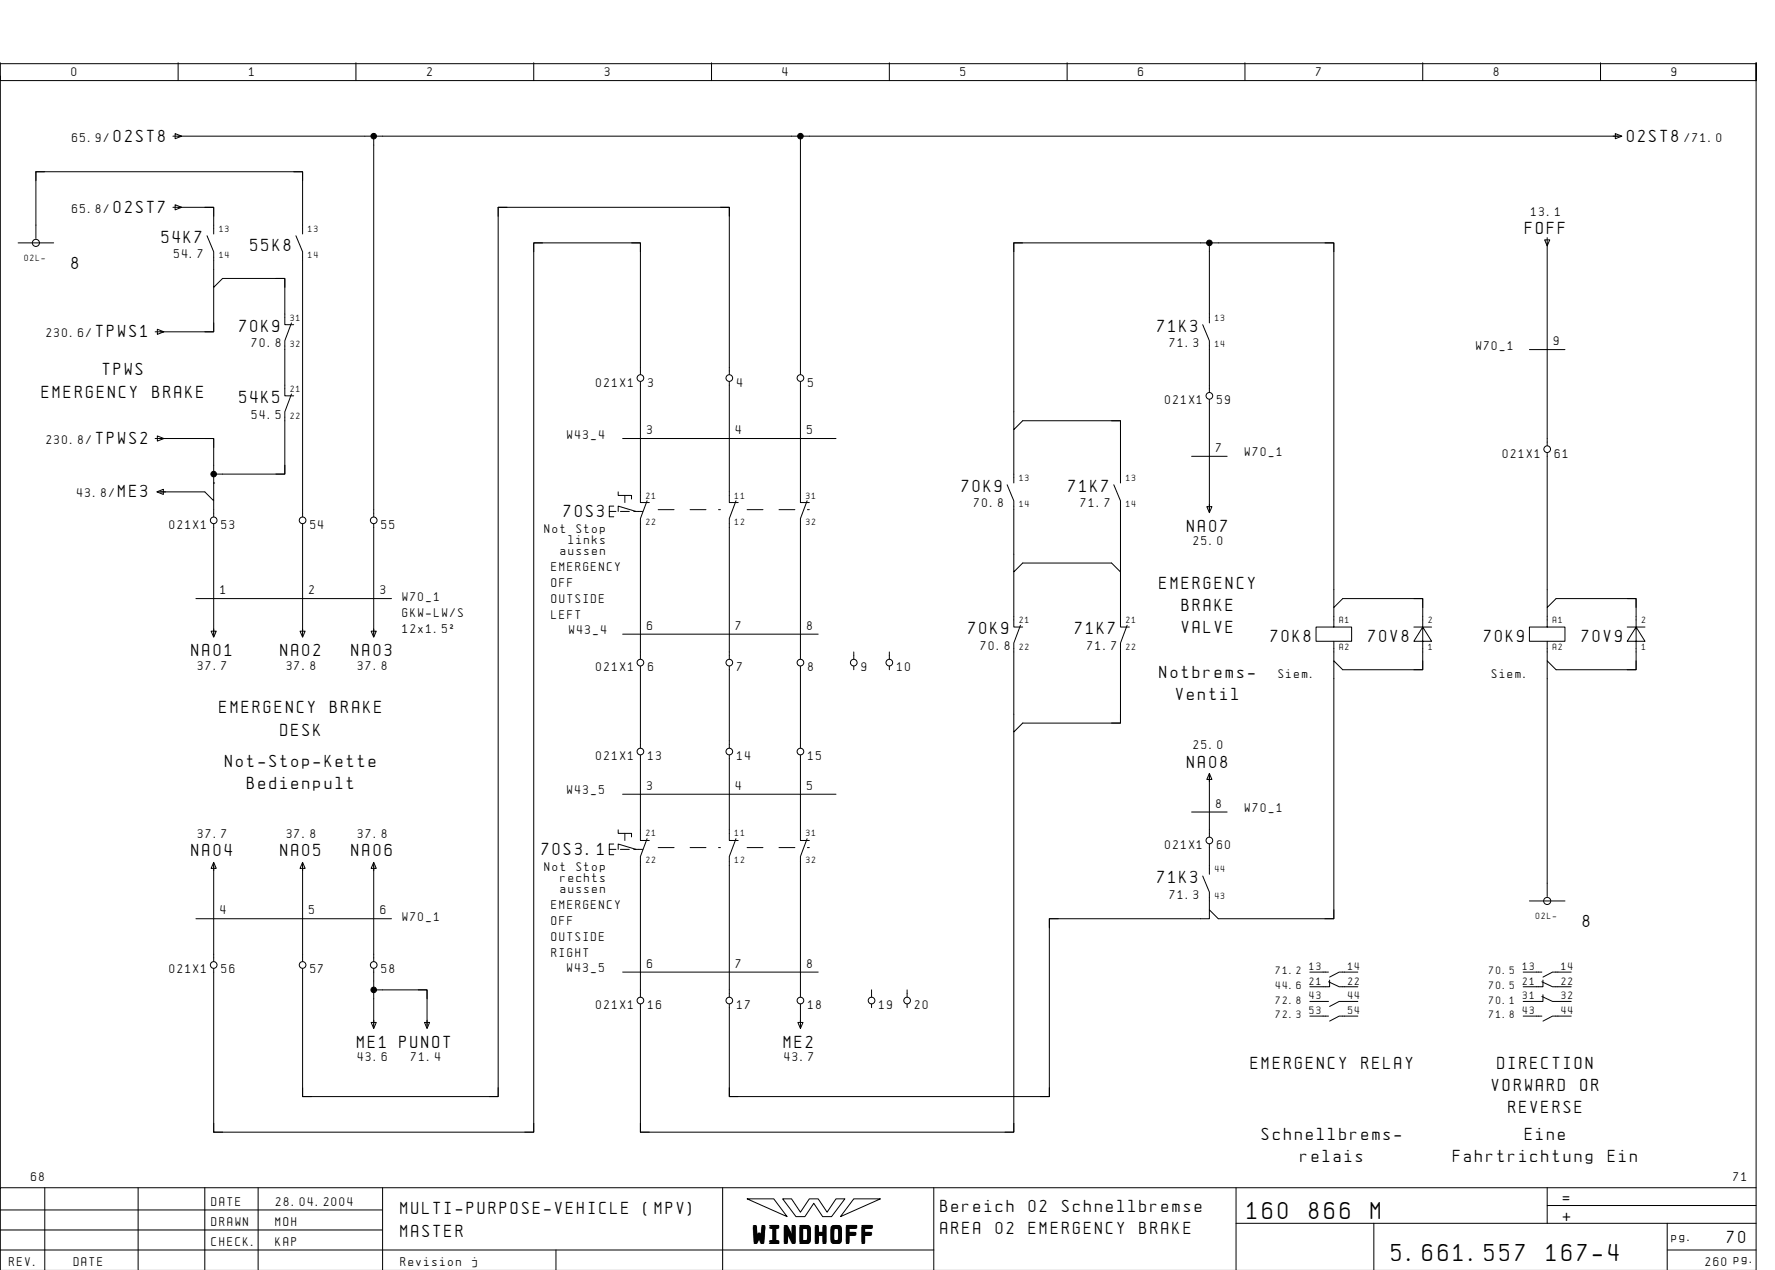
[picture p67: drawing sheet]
<svg xmlns="http://www.w3.org/2000/svg" width="399mm" height="286mm" viewBox="0 0 399 286" stroke-linecap="round" stroke-linejoin="round" font-family="sans-serif">
<defs><g id="words">
<g font-size="4.4">
<text x="280.6" y="274.1">160</text>
<text x="294.5" y="274.1">866</text>
<text x="308.4" y="274.1">M</text>
<text x="169.5" y="279.3">WINDHOFF</text>
<text x="313.1" y="283.6">5.661.557</text>
<text x="347.9" y="283.6">167-4</text>
</g>
<g font-size="3.1">
<text x="25.6" y="31.9">02ST8</text>
<text x="366.1" y="31.9">02ST8</text>
<text x="25.6" y="47.9">02ST7</text>
<text x="343.1" y="52.6">FOFF</text>
<text x="36.4" y="54.6">54K7</text>
<text x="56.4" y="56.4">55K8</text>
<text x="16.1" y="60.4">8</text>
<text x="21.6" y="75.9">TPWS1</text>
<text x="53.9" y="74.6">70K9</text>
<text x="260.4" y="74.6">71K3</text>
<text x="9.4" y="89.4">EMERGENCY</text>
<text x="23.1" y="84.4">TPWS</text>
<text x="34.3" y="89.4">BRAKE</text>
<text x="53.9" y="90.6">54K5</text>
<text x="21.6" y="99.9">TPWS2</text>
<text x="26.6" y="111.9">ME3</text>
<text x="216.4" y="110.6">70K9</text>
<text x="240.4" y="110.6">71K7</text>
<text x="126.9" y="116.4">70S3</text>
<text x="267.1" y="119.6">NA07</text>
<text x="260.9" y="132.4">EMERGENCY</text>
<text x="265.9" y="137.4">BRAKE</text>
<text x="217.9" y="142.6">70K9</text>
<text x="241.9" y="142.6">71K7</text>
<text x="265.9" y="142.4">VALVE</text>
<text x="43.1" y="147.6">NA01</text>
<text x="63.1" y="147.6">NA02</text>
<text x="79.1" y="147.6">NA03</text>
<text x="285.9" y="144.4">70K8</text>
<text x="307.9" y="144.4">70V8</text>
<text x="333.9" y="144.4">70K9</text>
<text x="355.9" y="144.4">70V9</text>
<text x="260.9" y="152.4">Notbrems-</text>
<text x="49.4" y="160.4">EMERGENCY</text>
<text x="74.3" y="160.4">BRAKE</text>
<text x="264.6" y="157.4">Ventil</text>
<text x="63.1" y="165.4">DESK</text>
<text x="50.7" y="172.4">Not-Stop-Kette</text>
<text x="267.1" y="172.6">NA08</text>
<text x="55.6" y="177.4">Bedienpult</text>
<text x="43.1" y="192.6">NA04</text>
<text x="63.1" y="192.6">NA05</text>
<text x="79.1" y="192.6">NA06</text>
<text x="121.9" y="192.4">70S3.1</text>
<text x="260.4" y="198.6">71K3</text>
<text x="356.1" y="208.4">8</text>
<text x="80.3" y="235.6">ME1 PUNOT</text>
<text x="176.3" y="235.6">ME2</text>
<text x="281.4" y="240.4">EMERGENCY</text>
<text x="306.3" y="240.4">RELAY</text>
<text x="335.6" y="245.4">VORWARD</text>
<text x="336.9" y="240.4">DIRECTION</text>
<text x="355.5" y="245.4">OR</text>
<text x="339.4" y="250.4">REVERSE</text>
<text x="283.9" y="256.4">Schnellbrems-</text>
<text x="343.1" y="256.4">Eine</text>
<text x="292.6" y="261.4">relais</text>
<text x="326.9" y="261.4">Fahrtrichtung</text>
<text x="361.8" y="261.4">Ein</text>
<text x="90.1" y="273.1">MULTI-PURPOSE-VEHICLE</text>
<text x="144.8" y="273.1">(MPV)</text>
<text x="211.6" y="272.6">Bereich</text>
<text x="231.5" y="272.6">02</text>
<text x="238.9" y="272.6">Schnellbremse</text>
<text x="351.6" y="270.6">=</text>
<text x="351.6" y="274.6">+</text>
<text x="90.1" y="278.1">MASTER</text>
<text x="211.6" y="277.6">AREA</text>
<text x="224" y="277.6">02</text>
<text x="231.5" y="277.6">EMERGENCY</text>
<text x="256.4" y="277.6">BRAKE</text>
<text x="388.6" y="279.6">70</text>
</g>
<g font-size="2.3">
<text x="16.1" y="17.1">0</text>
<text x="56.1" y="17.1">1</text>
<text x="96.1" y="17.1">2</text>
<text x="136.1" y="17.1">3</text>
<text x="176.1" y="17.1">4</text>
<text x="216.1" y="17.1">5</text>
<text x="256.1" y="17.1">6</text>
<text x="296.1" y="17.1">7</text>
<text x="336.1" y="17.1">8</text>
<text x="376.1" y="17.1">9</text>
<text x="16.2" y="31.9">65.9/</text>
<text x="379" y="31.9">/71.0</text>
<text x="16.2" y="47.9">65.8/</text>
<text x="344.5" y="48.5">13.1</text>
<text x="39.2" y="58.1">54.7</text>
<text x="10.4" y="75.9">230.6/</text>
<text x="349.6" y="77.6">9</text>
<text x="56.7" y="78.1">70.8</text>
<text x="263.2" y="78.1">71.3</text>
<text x="332.1" y="78.6">W70_1</text>
<text x="134.1" y="86.9">021X1</text>
<text x="145.8" y="86.9">3</text>
<text x="165.8" y="86.9">4</text>
<text x="181.8" y="86.9">5</text>
<text x="56.7" y="94.1">54.5</text>
<text x="262.1" y="90.9">021X1</text>
<text x="273.8" y="90.9">59</text>
<text x="10.4" y="99.9">230.8/</text>
<text x="127.6" y="98.7">W43_4</text>
<text x="145.6" y="97.6">3</text>
<text x="165.6" y="97.6">4</text>
<text x="181.6" y="97.6">5</text>
<text x="273.6" y="101.6">7</text>
<text x="280.1" y="102.6">W70_1</text>
<text x="338.1" y="102.9">021X1</text>
<text x="349.8" y="102.9">61</text>
<text x="17.4" y="111.9">43.8/</text>
<text x="38.1" y="118.9">021X1</text>
<text x="49.8" y="118.9">53</text>
<text x="69.8" y="118.9">54</text>
<text x="85.8" y="118.9">55</text>
<text x="122.5" y="119.9">Not</text>
<text x="129.7" y="119.9">Stop</text>
<text x="219.2" y="114.1">70.8</text>
<text x="243.2" y="114.1">71.7</text>
<text x="126.1" y="124.9">aussen</text>
<text x="127.9" y="122.4">links</text>
<text x="268.5" y="122.6">25.0</text>
<text x="124.1" y="128.4">EMERGENCY</text>
<text x="49.6" y="133.6">1</text>
<text x="69.6" y="133.6">2</text>
<text x="85.6" y="133.6">3</text>
<text x="90.5" y="135.1">W70_1</text>
<text x="124.1" y="132">OFF</text>
<text x="124.1" y="135.6">OUTSIDE</text>
<text x="90.5" y="138.7">GKW-LW/S</text>
<text x="90.5" y="142.3">12x1.5˝</text>
<text x="124.1" y="139.2">LEFT</text>
<text x="128.1" y="142.6">W43_4</text>
<text x="145.6" y="141.6">6</text>
<text x="165.6" y="141.6">7</text>
<text x="181.6" y="141.6">8</text>
<text x="220.7" y="146.1">70.8</text>
<text x="244.7" y="146.1">71.7</text>
<text x="44.5" y="150.6">37.7</text>
<text x="64.5" y="150.6">37.8</text>
<text x="80.5" y="150.6">37.8</text>
<text x="134.1" y="150.9">021X1</text>
<text x="145.8" y="150.9">6</text>
<text x="165.8" y="150.9">7</text>
<text x="181.8" y="150.9">8</text>
<text x="193.8" y="150.9">9</text>
<text x="201.8" y="150.9">10</text>
<text x="287.6" y="152.4">Siem.</text>
<text x="335.6" y="152.4">Siem.</text>
<text x="134.1" y="170.9">021X1</text>
<text x="145.8" y="170.9">13</text>
<text x="165.8" y="170.9">14</text>
<text x="181.8" y="170.9">15</text>
<text x="268.5" y="168.5">25.0</text>
<text x="127.6" y="178.7">W43_5</text>
<text x="145.6" y="177.6">3</text>
<text x="165.6" y="177.6">4</text>
<text x="181.6" y="177.6">5</text>
<text x="273.6" y="181.6">8</text>
<text x="280.1" y="182.6">W70_1</text>
<text x="44.5" y="188.5">37.7</text>
<text x="64.5" y="188.5">37.8</text>
<text x="80.5" y="188.5">37.8</text>
<text x="262.1" y="190.9">021X1</text>
<text x="273.8" y="190.9">60</text>
<text x="122.5" y="195.9">Not</text>
<text x="129.7" y="195.9">Stop</text>
<text x="126.1" y="198.4">rechts</text>
<text x="126.1" y="200.9">aussen</text>
<text x="263.2" y="202.1">71.3</text>
<text x="49.6" y="205.6">4</text>
<text x="69.6" y="205.6">5</text>
<text x="85.6" y="205.6">6</text>
<text x="90.5" y="207.1">W70_1</text>
<text x="124.1" y="204.4">EMERGENCY</text>
<text x="124.1" y="208">OFF</text>
<text x="124.1" y="211.6">OUTSIDE</text>
<text x="124.1" y="215.2">RIGHT</text>
<text x="38.1" y="218.9">021X1</text>
<text x="49.8" y="218.9">56</text>
<text x="69.8" y="218.9">57</text>
<text x="85.8" y="218.9">58</text>
<text x="127.6" y="218.7">W43_5</text>
<text x="145.6" y="217.6">6</text>
<text x="165.6" y="217.6">7</text>
<text x="181.6" y="217.6">8</text>
<text x="134.1" y="226.9">021X1</text>
<text x="145.8" y="226.9">16</text>
<text x="165.8" y="226.9">17</text>
<text x="181.8" y="226.9">18</text>
<text x="197.8" y="226.9">19</text>
<text x="205.8" y="226.9">20</text>
<text x="80.5" y="238.6">43.6</text>
<text x="92.5" y="238.6">71.4</text>
<text x="176.5" y="238.6">43.7</text>
<text x="7" y="265.6">68</text>
<text x="390" y="265.6">71</text>
<text x="47.6" y="271.1">DATE</text>
<text x="47.6" y="275.6">DRAWN</text>
<text x="62" y="275.6">MOH</text>
<text x="62.1" y="271.1">28.04.2004</text>
<text x="47.6" y="280.1">CHECK.</text>
<text x="62" y="280.1">KAP</text>
<text x="376.1" y="279.1">pg.</text>
<text x="2.1" y="284.6">REV.</text>
<text x="16.6" y="284.6">DATE</text>
<text x="90.1" y="284.6">Revision</text>
<text x="106.2" y="284.6">j</text>
<text x="383.7" y="284.6">260 pg.</text>
</g>
<g font-size="1.9">
<text x="287" y="219.1">71.2</text>
<text x="294.6" y="218.1">13</text>
<text x="294.6" y="221.4">21</text>
<text x="303.3" y="218.1">14</text>
<text x="303.3" y="221.4">22</text>
<text x="335" y="219.1">70.5</text>
<text x="342.6" y="218.1">13</text>
<text x="342.6" y="221.4">21</text>
<text x="351.3" y="218.1">14</text>
<text x="351.3" y="221.4">22</text>
<text x="287" y="222.5">44.6</text>
<text x="287" y="225.8">72.8</text>
<text x="294.6" y="224.7">43</text>
<text x="303.3" y="224.7">44</text>
<text x="335" y="222.5">70.5</text>
<text x="335" y="225.8">70.1</text>
<text x="342.6" y="224.7">31</text>
<text x="351.3" y="224.7">32</text>
<text x="287" y="229">72.3</text>
<text x="294.6" y="228">53</text>
<text x="303.3" y="228">54</text>
<text x="335" y="229">71.8</text>
<text x="342.6" y="228">43</text>
<text x="351.3" y="228">44</text>
</g>
<g font-size="1.6">
<text x="49.3" y="52.1">13</text>
<text x="69.3" y="52.1">13</text>
<text x="5.5" y="58.6">02L-</text>
<text x="49.3" y="58.1">14</text>
<text x="69.3" y="58.1">14</text>
<text x="65.3" y="72.1">31</text>
<text x="273.3" y="72.1">13</text>
<text x="65.3" y="78.1">32</text>
<text x="273.3" y="78.1">14</text>
<text x="65.3" y="88.1">21</text>
<text x="65.3" y="94.1">22</text>
<text x="145.3" y="112.1">21</text>
<text x="165.3" y="112.1">11</text>
<text x="181.3" y="112.1">31</text>
<text x="229.3" y="108.1">13</text>
<text x="253.3" y="108.1">13</text>
<text x="145.3" y="118.1">22</text>
<text x="165.3" y="118.1">12</text>
<text x="181.3" y="118.1">32</text>
<text x="229.3" y="114.1">14</text>
<text x="253.3" y="114.1">14</text>
<text x="229.3" y="140.1">21</text>
<text x="253.3" y="140.1">21</text>
<text x="301.3" y="140.1">A1</text>
<text x="321.3" y="140.1">2</text>
<text x="349.3" y="140.1">A1</text>
<text x="369.3" y="140.1">2</text>
<text x="229.3" y="146.1">22</text>
<text x="253.3" y="146.1">22</text>
<text x="301.3" y="146.1">A2</text>
<text x="321.3" y="146.1">1</text>
<text x="349.3" y="146.1">A2</text>
<text x="369.3" y="146.1">1</text>
<text x="145.3" y="188.1">21</text>
<text x="165.3" y="188.1">11</text>
<text x="181.3" y="188.1">31</text>
<text x="145.3" y="194.1">22</text>
<text x="165.3" y="194.1">12</text>
<text x="181.3" y="194.1">32</text>
<text x="273.3" y="196.1">44</text>
<text x="273.3" y="202.1">43</text>
<text x="345.5" y="206.6">02L-</text>
</g>
</g></defs>
<g fill="none" stroke="#000" stroke-width=".22">
<path d="M.1 14.1v4h395v-4v271.6M.1 17.1v250M.1 14.3h395M40.1 14.1v4M80.1 14.1v4M120.1 14.1v4M160.1 14.1v4M200.1 14.1v4M240.1 14.1v4M280.1 14.1v4M320.1 14.1v4M360.1 14.1v4"/>
<path d="M10.1 38.6h-2v2M38.9 30.6h325.8M39.4 30l1.5 .6-1.5 .6zM66.1 38.6h2v2M84.1 30.6v85.6M180.1 30.6v53.6M363.4 30l1.5 .6-1.5 .6zM4.1 54.6h8M38.9 46.6h1.9M39.4 46l1.5 .6-1.5 .6zM40.1 46.6h8v6M46.1 46.6h2v2"/>
<path d="M46.6 53l1.5 3.6v8l2-2h14v10.4h2M66.6 53l1.5 3.6v59.6M68.1 52.6v-14h-60v15M114.1 46.6h-2v2M122.1 54.6h-2v2M142.1 54.6h2v2M162.1 46.6h2v2M230.1 54.6h-2v2M272.1 54.6v18M298.1 54.6h2v2M347.5 53.9h1.2l-.6 1.4zM348.1 53.4v46.8"/>
<path d="M34.9 74.6h1.8M35.4 74l1.5 .6-1.5 .6zM48.1 72.6v2h-2M48.1 64.6v10h-12M62.1 62.6h2v2M65.6 72.6l-1.5 4v12.4h2M270.6 73l1.5 3.6v11.6M344.1 78.6h8M34.9 98.6h1.8M35.4 98l1.5 .6-1.5 .6zM36.1 98.6h12v10M46.1 98.6h2v2"/>
<path d="M65.6 88.6l-1.5 4v14h-16M140.1 98.6h48M144.1 84.2v-29.6h-24v200h-72v-36.8M144.1 85.8v27.2h2M164.1 84.2v-37.6h-52v200h-44v-28.8M164.1 85.8v27.2h2M180.1 85.8v27.2h2M228.1 96.6v12M250.1 94.6h2v2M272.1 89.8v25.4M35.3 110.6l1.4-.6v1.2zM48.1 108.6v4l-2-2h-10.7"/>
<path d="M48.1 117.8v25.4M48.1 108.6h.1M48.1 112.6v3.6M64.1 104.6v2h-2M68.1 117.8v25.4M84.1 117.8v25.4M137.1 115h1.5M138.1 113.8h-1v2.4h1M139.1 110.6v.8h3v.8M139.1 115v-1.2l4 1.2M139.6 115h2M140.6 111.4v1.6"/>
<path d="M142.6 115h2M145.6 112.6l-1.5 4v31.6M148.1 114.6h3.5M155.3 114.6h3.5M161.6 114.6h.5M165.6 112.6l-1.5 4v31.6M168.1 114.6h3.5M175.3 114.6h3.5M181.6 112.6l-1.5 4v31.6M181.6 114.6h.5M226.6 109l1.5 3.6v16l2-2h20l2 2v-16l-1.5-3.6M252.1 108.6v-14h-22l-2 2v-42h72v82l2-2h18v6.4l2 3.2h-4l2-3.2v9.6h-18l-2-2v58h-26l-2-2v2h-36v40h-72v-20.8"/>
<path d="M268.1 102.6h8M271.5 114h1.1l-.5 1.3zM348.1 101.8v34.8l2-2h18v6.4l2 3.2h-4l2-3.2v9.6h-18l-2-2v53M44.1 134.6h44M228.1 128.6v12.4h2M252.1 128.6v12.4h2M300.1 136.6v4.4h-4v3.2h8v-3.2h-4M318.1 134.6h2v2M348.1 136.6v4.4h-4v3.2h8v-3.2h-4M366.1 134.6h2v2M47.5 142h1.1l-.5 1.3zM67.5 142h1.1l-.5 1.3z"/>
<path d="M83.5 142h1.1l-.5 1.3zM140.1 142.6h44M144.1 149.8v18.4M164.1 149.8v18.4M180.1 149.8v18.4M192.1 146.6v1.6M192.1 149.8v.8M200.1 146.6v1.6M200.1 149.8v.8M229.6 140.6l-1.5 4v20l2-2h22v-18l1.5-4M300.1 144.2v4.4M318.1 141h4"/>
<path d="M320.1 148.6v2h-2M348.1 144.2v4.4M366.1 141h4M368.1 148.6v2h-2M140.1 178.6h48M144.1 169.8v19.2h2M164.1 169.8v19.2h2M180.1 169.8v19.2h2M228.1 164.6v90h-84v-28.8M252.1 160.6v2h-2M272.1 174v14.2M272.1 173.9l.5 1.4h-1.1z"/>
<path d="M48.1 193.9l.5 1.4h-1.1zM48.1 194v22.2M68.1 193.9l.5 1.4h-1.1zM68.1 194v22.2M84.1 193.9l.5 1.4h-1.1zM84.1 194v22.2M137.1 191h1.5M138.1 189.8h-1v2.4h1M139.1 186.6v.8h3v.8M139.1 191v-1.2l4 1.2M139.6 191h2M140.6 187.4v1.6"/>
<path d="M142.6 191h2M145.6 188.6l-1.5 4v31.6M148.1 190.6h3.5M155.3 190.6h3.5M161.6 190.6h.5M165.6 188.6l-1.5 4v31.6M168.1 190.6h3.5M175.3 190.6h3.5M181.6 188.6l-1.5 4v31.6M181.6 190.6h.5M268.1 182.6h8M270.6 197l1.5 3.6v4"/>
<path d="M272.1 189.8v6.8M44.1 206.6h44M84.1 217.8v13.4M140.1 218.6h44M238.1 206.6h-2v2M294.7 218.6h4.2M300.1 204.6v2h-2M305.5 218.6h-4.2l-2.2 1.2M342.7 218.6h4.2M344.1 202.6h8M353.5 218.6h-4.2l-2.2 1.2M83.5 230h1.1l-.5 1.3z"/>
<path d="M84.1 222.6h12v8M94.1 222.6h2v2M95.5 230h1.1l-.5 1.3zM96.1 229.5v1.7M179.5 230h1.1l-.5 1.3zM180.1 225.8v5.4M196.1 222.6v1.6M196.1 225.8v.8M204.1 222.6v1.6M204.1 225.8v.8M294.7 225.2h4.2M294.7 228.5h4.2"/>
<path d="M298.9 220.8l2.4 1.1h4.2M299.1 220.4v1.5h-4.4M302 225.2h-.7l-2.2 1.2M302 225.2h3.5M305.5 228.5h-4.2l-2.2 1.2M342.7 225.2h3.5M342.7 228.5h4.2M346.9 220.8l2.4 1.1h4.2M346.9 224.1l2.4 1.1h.7M347.1 220.4v1.5h-4.4M347.1 223.7v1.5h-1M350 225.2h3.5"/>
<path d="M353.5 228.5h-4.2l-2.2 1.2M48.1 252.6v2h2M68.1 244.6v2h2M112.1 244.6v2h-2M120.1 252.6v2h-2M144.1 252.6v2h2M164.1 244.6v2h2M228.1 252.6v2h-2M236.1 244.6v2h-2M10.1 267.1v18.5M31.1 267.1v18.5M46.1 267.1v18.6"/>
<path d="M58.1 267.1v18.6M86.1 272.1h-86M86.1 276.6h-86M86.1 267.1v18.6M162.6 267.1v18.6M168.1 269.6h6l3 4zM176.1 269.6h2l2 3 2-3h2l2 3 2-3h2l-3 4h-2l-2-3-2 3h-2zM192.1 269.6h6l-9 4zM210.1 267.1v18.6M278.1 275.1h117M278.1 267.1v18.6M309.1 275.1v10.6"/>
<path d="M348.1 271.1h47M348.1 267.1v8M375.1 275.1v10.6M395.1 267.1h-395v18.6M125.1 281.1v4.6M210.1 281.1h-210M375.1 281.1h20"/>
<circle cx="8.1" cy="54.6" r=".8"/>
<circle cx="144.1" cy="85" r=".75"/>
<circle cx="164.1" cy="85" r=".75"/>
<circle cx="180.1" cy="85" r=".75"/>
<circle cx="272.1" cy="89" r=".75"/>
<circle cx="48.1" cy="117" r=".75"/>
<circle cx="68.1" cy="117" r=".75"/>
<circle cx="84.1" cy="117" r=".75"/>
<circle cx="348.1" cy="101" r=".75"/>
<circle cx="144.1" cy="149" r=".75"/>
<circle cx="164.1" cy="149" r=".75"/>
<circle cx="180.1" cy="149" r=".75"/>
<circle cx="192.1" cy="149" r=".75"/>
<circle cx="200.1" cy="149" r=".75"/>
<circle cx="144.1" cy="169" r=".75"/>
<circle cx="164.1" cy="169" r=".75"/>
<circle cx="180.1" cy="169" r=".75"/>
<circle cx="272.1" cy="189" r=".75"/>
<circle cx="48.1" cy="217" r=".75"/>
<circle cx="68.1" cy="217" r=".75"/>
<circle cx="84.1" cy="217" r=".75"/>
<circle cx="348.1" cy="202.6" r=".8"/>
<circle cx="144.1" cy="225" r=".75"/>
<circle cx="164.1" cy="225" r=".75"/>
<circle cx="180.1" cy="225" r=".75"/>
<circle cx="196.1" cy="225" r=".75"/>
<circle cx="204.1" cy="225" r=".75"/>
</g>
<g fill="#000" stroke="#000" stroke-width=".22">
<circle cx="84.1" cy="30.6" r=".62"/>
<circle cx="180.1" cy="30.6" r=".63"/>
<circle cx="272.1" cy="54.6" r=".63"/>
<circle cx="48.1" cy="106.6" r=".62"/>
<circle cx="84.1" cy="222.6" r=".62"/>
</g>
<use href="#words"/>
</svg>
